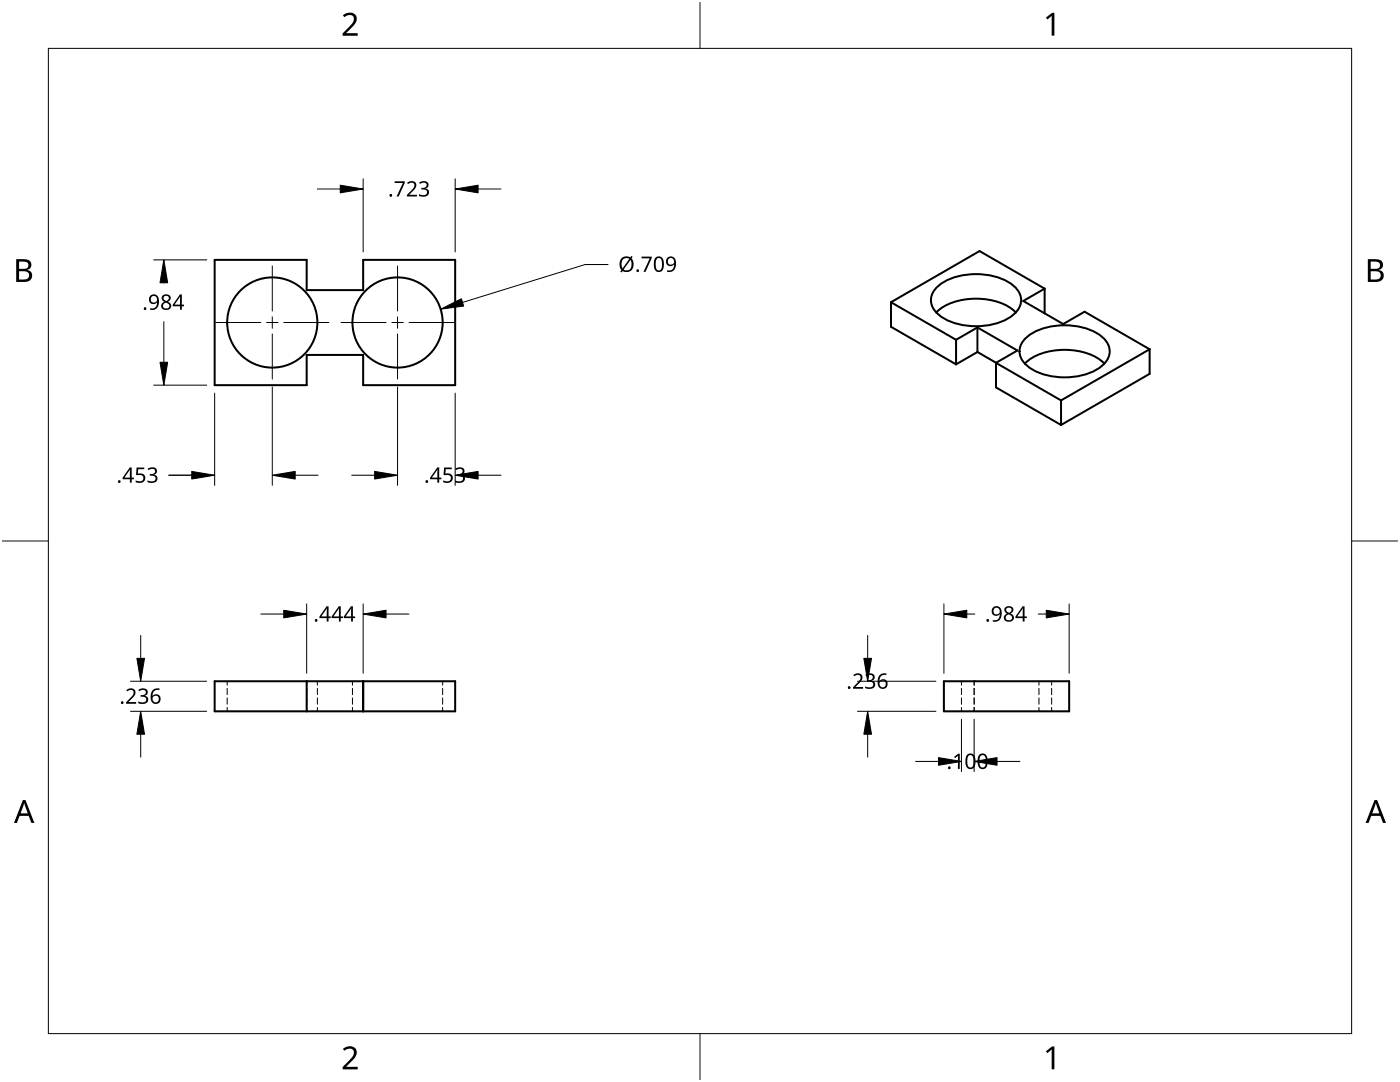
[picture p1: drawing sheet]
<svg xmlns="http://www.w3.org/2000/svg" width="279mm" height="216mm" viewBox="0 0 279 216" stroke-linecap="round" stroke-linejoin="round" font-family="sans-serif">
<g fill="none" stroke="#000" stroke-width=".2">
<path d="M45.3 135.9v.8M45.3 137.3v1.3M45.3 139.3v1.2M61.2 135.9v.8M61.2 137.3v1.3M61.2 139.3v1.2M61.2 135.9h.1M63.3 135.9v.8M63.3 137.3v1.3M63.3 139.3v1.2M70.3 135.9v.8M70.3 137.3v1.3"/>
<path d="M70.3 139.3v1.2M88.3 135.9v.8M88.3 137.3v1.3M88.3 139.3v1.2M191.9 135.9v.8M191.9 137.3v1.3M191.9 139.3v1.2M194.4 135.9v.8M194.4 137.3v1.3M194.4 139.3v1.2M194.4 135.9h.1M207.3 135.9v.8"/>
<path d="M207.3 137.3v1.3M207.3 139.3v1.2M209.9 135.9v.8M209.9 137.3v1.3M209.9 139.3v1.2M45.3 141.2v.7M61.2 141.2v.7M63.3 141.2v.7M70.3 141.2v.7M88.3 141.2v.7M191.9 141.2v.7M194.4 141.2v.7"/>
<path d="M207.3 141.2v.7M209.9 141.2v.7"/>
</g>
<g fill="none" stroke="#000" stroke-width=".4">
<path d="M42.8 51.9h18.4v6h11.3v-6h18.3v25h-18.3v-6.1h-11.3v6.1h-18.4zM187.2 57.1a13.3 13.3 0 0 1 12.5-1.6 6 6 0 0 1 4 3.6 3.9 3.9 0 0 1-2.1 4.2 13.8 13.8 0 0 1-13.6 0 3.8 3.8 0 0 1-1.8-4.9zM208.5 57.6v4.9M208.5 57.6l-4.3 2.5 8 4.6 4.2-2.5 13 7.5M208.5 57.6l-13-7.5-17.7 10.2M177.8 60.3v4.9l13 7.5M177.8 60.3l13 7.5M190.8 67.8v4.9M195.1 65.3l7.9 4.6-4.2 2.5v4.9l13 7.5M195.1 70.2l-4.3 2.5M195.1 65.3v4.9M195.1 70.2l16.7 9.7"/>
<path d="M195.1 65.3l-4.3 2.5M202.7 62.3a12 12 0 0 0-10.1-2.5 10.1 10.1 0 0 0-5.7 2.5M204.5 72.6a12 12 0 0 1 10.1-2.6 10.1 10.1 0 0 1 5.8 2.6M204.9 67.3a13.3 13.3 0 0 1 12.5-1.6 6 6 0 0 1 4 3.6 3.9 3.9 0 0 1-2.1 4.2 13.8 13.8 0 0 1-13.6 0 3.8 3.8 0 0 1-1.9-4.9zM211.8 79.9v4.9M229.4 69.7l-17.6 10.2M229.4 69.7v4.9l-17.6 10.2M42.8 135.9h48v6h-48zM61.2 135.9v6M72.5 135.9v6M188.4 135.9h25v6h-25z"/>
<circle cx="54.3" cy="64.4" r="9"/>
<circle cx="79.3" cy="64.4" r="9"/>
</g>
<path d="M9.7 9.7h260v196.5h-260z" fill="none" stroke="#000" stroke-width=".2"/>
<path d="M139.7 .5v9.2M.5 108h9.2M269.7 108h9.2M139.7 206.2v9.2" fill="none" stroke="#000" stroke-width=".2"/>
<g fill="#000">
<path d="M68.4 3.1a1.64 1.64 0 0 1 2.8 .4 2.52 2.52 0 0 1-1.2 2.2l-.9 .9h2.3v.5h-3v-.4l1.2-1.2a1.95 1.95 0 0 0 .9-2.2 1.23 1.23 0 0 0-1.8 .1zM208.7 3.5l1.3-.9h.4v4.5h-.5v-4l-.9 .8zM68.4 209.3a1.64 1.64 0 0 1 2.8 .4 2.52 2.52 0 0 1-1.2 2.2l-.9 1h2.3v.5h-3v-.5l1.2-1.2a1.95 1.95 0 0 0 .9-2.1 1.23 1.23 0 0 0-1.8 .1zM208.7 209.8l1.3-1h.4v4.6h-.5v-4l-.9 .7z"/>
<path d="M3.2 51.7h1.3a1.28 1.28 0 0 1 1.7 1.3 1.04 1.04 0 0 1-.8 .9 1.23 1.23 0 0 1 1 1.5 1.23 1.23 0 0 1-1.6 .9h-1.6zM3.8 54.1v1.7h.9a.86 .86 0 0 0 1.1-.9 .86 .86 0 0 0-1.1-.8zM3.8 52.2v1.4h.8a.78 .78 0 0 0 1.1-.7 .78 .78 0 0 0-1.1-.7z"/>
<path d="M273 51.7h1.3a1.28 1.28 0 0 1 1.7 1.3 1.04 1.04 0 0 1-.9 .9 1.23 1.23 0 0 1 1 1.5 1.23 1.23 0 0 1-1.5 .9h-1.6zM273.6 54.1v1.7h.9a.86 .86 0 0 0 1.1-.9 .86 .86 0 0 0-1.2-.8zM273.6 52.2v1.4h.8a.78 .78 0 0 0 1-.7 .78 .78 0 0 0-1.1-.7z"/>
<path d="M4.6 159.6h.5l1.8 4.6h-.6l-.6-1.4h-1.8l-.5 1.4h-.6zM4.8 160.2l-.7 2.1h1.4z"/>
<path d="M274.3 159.6h.5l1.8 4.6h-.6l-.5-1.4h-1.8l-.6 1.4h-.6zM274.6 160.2l-.7 2.1h1.4z"/>
</g>
<path d="M54.3 53.1v9M79.3 53.1v9M43.1 64.4h9M53.2 64.4h2.3M54.3 63.2v2.3M54.3 66.6v9M56.6 64.4h9M68.1 64.4h9M78.2 64.4h2.3M79.3 63.2v2.3M79.3 66.6v9M81.6 64.4h9" fill="none" stroke="#000" stroke-width=".2"/>
<g fill="none" stroke="#000" stroke-width=".2">
<path d="M63.3 37.7h4.6M72.5 35.7v14.6M90.8 35.7v14.6M95.4 37.7h4.6M30.7 51.9h10.6M32.7 56.4v.1M121.4 52.8h-4.6l-24.5 7.5M30.7 76.9h10.6M32.7 64.2v8.1M42.8 78.4v18.5M54.3 77.2v19.7M79.3 77.2v19.7"/>
<path d="M90.8 78.4v18.5M33.7 94.8h9.1M58.9 94.8h4.6M70.2 94.8h4.6M95.4 94.8h4.6M26 135.9h15.3M28.1 126.8v4.6M52.1 122.5h4.5M61.2 120.5v13.8M72.5 120.5v13.8M77 122.5h4.6M171.1 135.9h15.7"/>
<path d="M173.2 126.8v4.6M188.4 120.5v13.8M192.9 122.5h1.7M207.2 122.5h1.6M213.4 120.5v13.8M26 141.9h15.3M28.1 146.5v4.6M171.1 141.9h15.7M173.2 146.5v4.6M182.7 151.9h4.6M191.9 143.5v10.5M194.4 143.5v10.5"/>
<path d="M199 151.9h4.6"/>
</g>
<g fill="#000">
<path d="M78.8 36.2h2v.3l-1.2 2.7h-.5l1.3-2.7h-1.6zM81.2 36.5a1.01 1.01 0 0 1 1.2-.4 1.01 1.01 0 0 1 .7 1l-.3 .6-1.1 1.2h1.5v.3h-2v-.3l1.1-1.1a.72 .72 0 0 0 .4-.7 .72 .72 0 0 0-.4-.6l-.9 .2zM83.6 36.4a1.06 1.06 0 0 1 1.2-.3 1.06 1.06 0 0 1 .7 .9l-.2 .4-.4 .2a.82 .82 0 0 1 .7 .9 .82 .82 0 0 1-.9 .7l-1.1-.1v-.4a1.08 1.08 0 0 0 1.6-.2 .62 .62 0 0 0-.8-.7h-.3v-.3a.7 .7 0 0 0 .7-.1 .7 .7 0 0 0 .3-.7 .89 .89 0 0 0-1.3 0zM128 51.2h2.1v.3l-1.3 2.7h-.4l1.3-2.7h-1.7zM27.3 93.3h1.5v.3h-1.2l-.1 .9a1.02 1.02 0 0 1 1.5 .8 1.02 1.02 0 0 1-1.4 1.1l-.5-.2v-.4a.88 .88 0 0 0 .9 .3 .88 .88 0 0 0 .6-.9 .85 .85 0 0 0-1.3-.4l-.2-.1zM29.4 93.6a1.06 1.06 0 0 1 1.2-.4 1.06 1.06 0 0 1 .7 .9l-.2 .5-.4 .1a.82 .82 0 0 1 .7 .9 .82 .82 0 0 1-.9 .7l-1.1-.1v-.4a1.08 1.08 0 0 0 1.6-.2 .62 .62 0 0 0-.8-.7h-.3v-.3a.7 .7 0 0 0 .7-.1 .7 .7 0 0 0 .3-.7 .89 .89 0 0 0-1.3 0zM88.6 93.3h1.6v.3h-1.2l-.1 .9a1.02 1.02 0 0 1 1.5 .8 1.02 1.02 0 0 1-1.4 1.1l-.6-.2v-.4a.88 .88 0 0 0 1 .3 .88 .88 0 0 0 .6-.9 .85 .85 0 0 0-1.3-.4l-.2-.1zM90.8 93.6a1.06 1.06 0 0 1 1.2-.4 1.06 1.06 0 0 1 .7 .9l-.2 .5-.4 .1a.82 .82 0 0 1 .7 .9 .82 .82 0 0 1-.9 .7l-1.1-.1v-.4a1.08 1.08 0 0 0 1.6-.2 .62 .62 0 0 0-.8-.7h-.3v-.3a.7 .7 0 0 0 .7-.1 .7 .7 0 0 0 .3-.7 .89 .89 0 0 0-1.3 0zM27.6 137.7a1.06 1.06 0 0 1 1.1-.4 1.06 1.06 0 0 1 .8 .9l-.3 .5-.3 .1a.82 .82 0 0 1 .7 .9 .82 .82 0 0 1-.9 .8l-1.1-.2v-.3a1.08 1.08 0 0 0 1.6-.3 .62 .62 0 0 0-.9-.7h-.3v-.3a.7 .7 0 0 0 .8-.1 .7 .7 0 0 0 .3-.7 .89 .89 0 0 0-1.3 0zM170.3 134.7a1.01 1.01 0 0 1 1.1-.4 1.01 1.01 0 0 1 .7 1.1l-.3 .5-1.1 1.2h1.6v.3h-2.1v-.3l1.1-1.1a.72 .72 0 0 0 .5-.7 .72 .72 0 0 0-.5-.6l-.8 .3zM172.7 134.7a1.06 1.06 0 0 1 1.1-.4 1.06 1.06 0 0 1 .8 .9l-.3 .5-.4 .1a.82 .82 0 0 1 .8 .9 .82 .82 0 0 1-.9 .8l-1.1-.2v-.3a1.08 1.08 0 0 0 1.6-.3 .62 .62 0 0 0-.9-.7h-.3v-.3a.7 .7 0 0 0 .8-.1 .7 .7 0 0 0 .3-.7 .89 .89 0 0 0-1.3 0zM25.2 137.7a1.01 1.01 0 0 1 1.2-.4 1.01 1.01 0 0 1 .6 1.1l-.2 .5-1.2 1.2h1.6v.3h-2v-.3l1.1-1.1a.72 .72 0 0 0 .4-.7 .72 .72 0 0 0-.5-.6l-.8 .3z"/>
<path d="M190.4 151l.8-.6h.3v3h-.3v-2.6l-.6 .5z"/>
<path d="M32.4 59a.88 .88 0 0 1 1.1-.3 .88 .88 0 0 1 .4 1.2l-.4 .3a.87 .87 0 0 1 .6 1.1 .87 .87 0 0 1-1.2 .5 .82 .82 0 0 1-.7-.7 .82 .82 0 0 1 .6-.9l-.1-.1a.77 .77 0 0 1-.3-1.1zM32.5 61a.6 .6 0 0 0 1.2 0 .6 .6 0 0 0-1.2 0zM32.7 59.5a.51 .51 0 0 0 1 0 .51 .51 0 0 0-1 0z"/>
<path d="M124 51.6l.9-.4 .9 .1 .2-.2 .3 .1-.3 .3a1.58 1.58 0 0 1 .3 2 1.58 1.58 0 0 1-1.9 .7l-.1-.1-.2 .3-.3-.2 .2-.3a2.01 2.01 0 0 1 0-2.3zM125.8 51.9l-1.3 1.9a1.08 1.08 0 0 0 1.2-.1 1.08 1.08 0 0 0 .3-1.2zM124.4 51.7a1.68 1.68 0 0 0-.2 1.9l1.4-2-.7-.1z"/>
<path d="M130.9 51.4a1.05 1.05 0 0 1 1.2 0 1.05 1.05 0 0 1 .4 1.1 1.31 1.31 0 0 1-1 1.8 1.22 1.22 0 0 1-1-1.6l.1-.8zM131.1 51.6a1.88 1.88 0 0 0 .2 2.3 .71 .71 0 0 0 .8-.9 1.17 1.17 0 0 0-.6-1.5z"/>
<path d="M133.2 51.4a1.11 1.11 0 0 1 1.3 0 1.11 1.11 0 0 1 .4 1.3 1.38 1.38 0 0 1-1.8 1.5v-.3a1.01 1.01 0 0 0 1.1-.1 1.01 1.01 0 0 0 .3-1 .94 .94 0 0 1-1.4 0 .94 .94 0 0 1 .1-1.4zM133.2 52.1a.7 .7 0 0 0 1.4 0 .7 .7 0 0 0-1.4 0z"/>
<path d="M30 59a1.11 1.11 0 0 1 1.4 0 1.11 1.11 0 0 1 .3 1.3 1.38 1.38 0 0 1-1.7 1.5v-.3a1.01 1.01 0 0 0 1-.2 1.01 1.01 0 0 0 .3-1 .94 .94 0 0 1-1.4 .1 .94 .94 0 0 1 .1-1.4zM30.1 59.7a.66 .66 0 0 0 1.3 0 .66 .66 0 0 0-1.3 0z"/>
<path d="M35.9 58.8h.4v2h.4v.3h-.4v.7h-.4v-.7h-1.4v-.3zM35.9 59.2l-1.1 1.6h1.1z"/>
<path d="M25.9 93.3h.4v2h.4v.3h-.4v.7h-.4v-.7h-1.4v-.3zM25.9 93.7l-1.1 1.6h1.1z"/>
<path d="M87.3 93.3h.4v2h.4v.3h-.4v.7h-.4v-.7h-1.5v-.3zM87.3 93.7l-1.1 1.6h1.1z"/>
<path d="M30.5 137.7l.5-.3 .4-.1 .4 .1v.3a1.03 1.03 0 0 0-1.3 1.2 .95 .95 0 0 1 1.4 0 .95 .95 0 0 1-.2 1.4 1.13 1.13 0 0 1-1.3-.1 1.13 1.13 0 0 1-.3-1.3l.1-.7zM30.4 139.5a.66 .66 0 0 0 1.3 0 .66 .66 0 0 0-1.3 0z"/>
<path d="M65.2 121h.4v2h.4v.3h-.4v.7h-.4v-.7h-1.4v-.3zM65.2 121.4l-1.1 1.6h1.1z"/>
<path d="M67.6 121h.4v2h.4v.3h-.4v.7h-.4v-.7h-1.4v-.3zM67.6 121.4l-1.1 1.6h1.1z"/>
<path d="M70 121h.4v2h.5v.3h-.5v.7h-.3v-.7h-1.5v-.3zM70.1 121.4l-1.1 1.6h1.1z"/>
<path d="M175.6 134.7l.5-.3 .4-.1 .4 .1v.3a1.03 1.03 0 0 0-1.4 1.2 .95 .95 0 0 1 1.5 0 .95 .95 0 0 1-.3 1.4 1.13 1.13 0 0 1-1.2-.1 1.13 1.13 0 0 1-.4-1.3l.2-.7zM175.5 136.5a.66 .66 0 0 0 1.3 0 .66 .66 0 0 0-1.3 0z"/>
<path d="M198.2 121.2a1.11 1.11 0 0 1 1.3 0 1.11 1.11 0 0 1 .4 1.3 1.38 1.38 0 0 1-1.8 1.5v-.3a1.01 1.01 0 0 0 1.1-.2 1.01 1.01 0 0 0 .3-1 .94 .94 0 0 1-1.4 .1 .94 .94 0 0 1 .1-1.4zM198.2 121.9a.7 .7 0 0 0 1.4 0 .7 .7 0 0 0-1.4 0z"/>
<path d="M200.6 121.2a.88 .88 0 0 1 1.1-.2 .88 .88 0 0 1 .4 1.1l-.4 .3a.87 .87 0 0 1 .6 1.1 .87 .87 0 0 1-1.2 .6 .82 .82 0 0 1-.8-.8 .82 .82 0 0 1 .7-.9h-.2a.77 .77 0 0 1-.2-1.2zM200.7 123.2a.6 .6 0 0 0 1.2 0 .6 .6 0 0 0-1.2 0zM200.8 121.8a.51 .51 0 0 0 1 0 .51 .51 0 0 0-1 0z"/>
<path d="M204.1 121h.4v2h.4v.3h-.4v.7h-.4v-.7h-1.4v-.3zM204.1 121.4l-1.1 1.6h1.1z"/>
<path d="M193.1 150.6a1.05 1.05 0 0 1 1.2-.1 1.05 1.05 0 0 1 .4 1.2 1.31 1.31 0 0 1-1 1.8 1.22 1.22 0 0 1-1-1.6l.1-.8zM193.3 150.8a1.88 1.88 0 0 0 .2 2.3 .71 .71 0 0 0 .8-.9 1.17 1.17 0 0 0-.6-1.5z"/>
<path d="M195.5 150.6a1.05 1.05 0 0 1 1.2-.1 1.05 1.05 0 0 1 .4 1.2 1.3 1.3 0 0 1-1 1.8 1.22 1.22 0 0 1-1-1.6l.1-.8zM195.7 150.8a1.88 1.88 0 0 0 .3 2.3 .71 .71 0 0 0 .7-.9 1.17 1.17 0 0 0-.6-1.5z"/>
<circle cx="78" cy="39" r=".27"/>
<circle cx="127.3" cy="54" r=".27"/>
<circle cx="29" cy="61.6" r=".27"/>
<circle cx="23.8" cy="96.1" r=".27"/>
<circle cx="85.2" cy="96.1" r=".27"/>
<circle cx="63.1" cy="123.8" r=".27"/>
<circle cx="169.5" cy="137.2" r=".27"/>
<circle cx="197.1" cy="123.8" r=".27"/>
<circle cx="24.4" cy="140.2" r=".27"/>
<circle cx="189.5" cy="153.2" r=".27"/>
</g>
<g fill="#000" stroke="#000" stroke-width=".2">
<path d="M67.9 37l4.6 .7-4.6 .8zM90.8 37.7l4.6-.7v1.5zM32.7 51.9l.8 4.5h-1.6zM31.9 72.3h1.6l-.8 4.6zM87.9 61.7l4.2-2.1 .4 1.5zM38.3 94.1l4.5 .7-4.5 .8zM54.3 94.8l4.6-.7v1.5zM74.8 94.1l4.5 .7-4.5 .8zM90.8 94.8l4.6-.7v1.5zM27.3 131.4h1.5l-.7 4.5zM56.6 121.8l4.6 .7-4.6 .8zM72.5 122.5l4.5-.7v1.5z"/>
<path d="M172.4 131.4h1.5l-.7 4.5zM188.4 122.5l4.5-.7v1.5zM208.8 121.8l4.6 .7-4.6 .8zM28.1 141.9l.7 4.6h-1.5zM173.2 141.9l.7 4.6h-1.5zM187.3 151.2l4.6 .7-4.6 .8zM194.4 151.9l4.6-.7v1.5z"/>
</g>
</svg>
